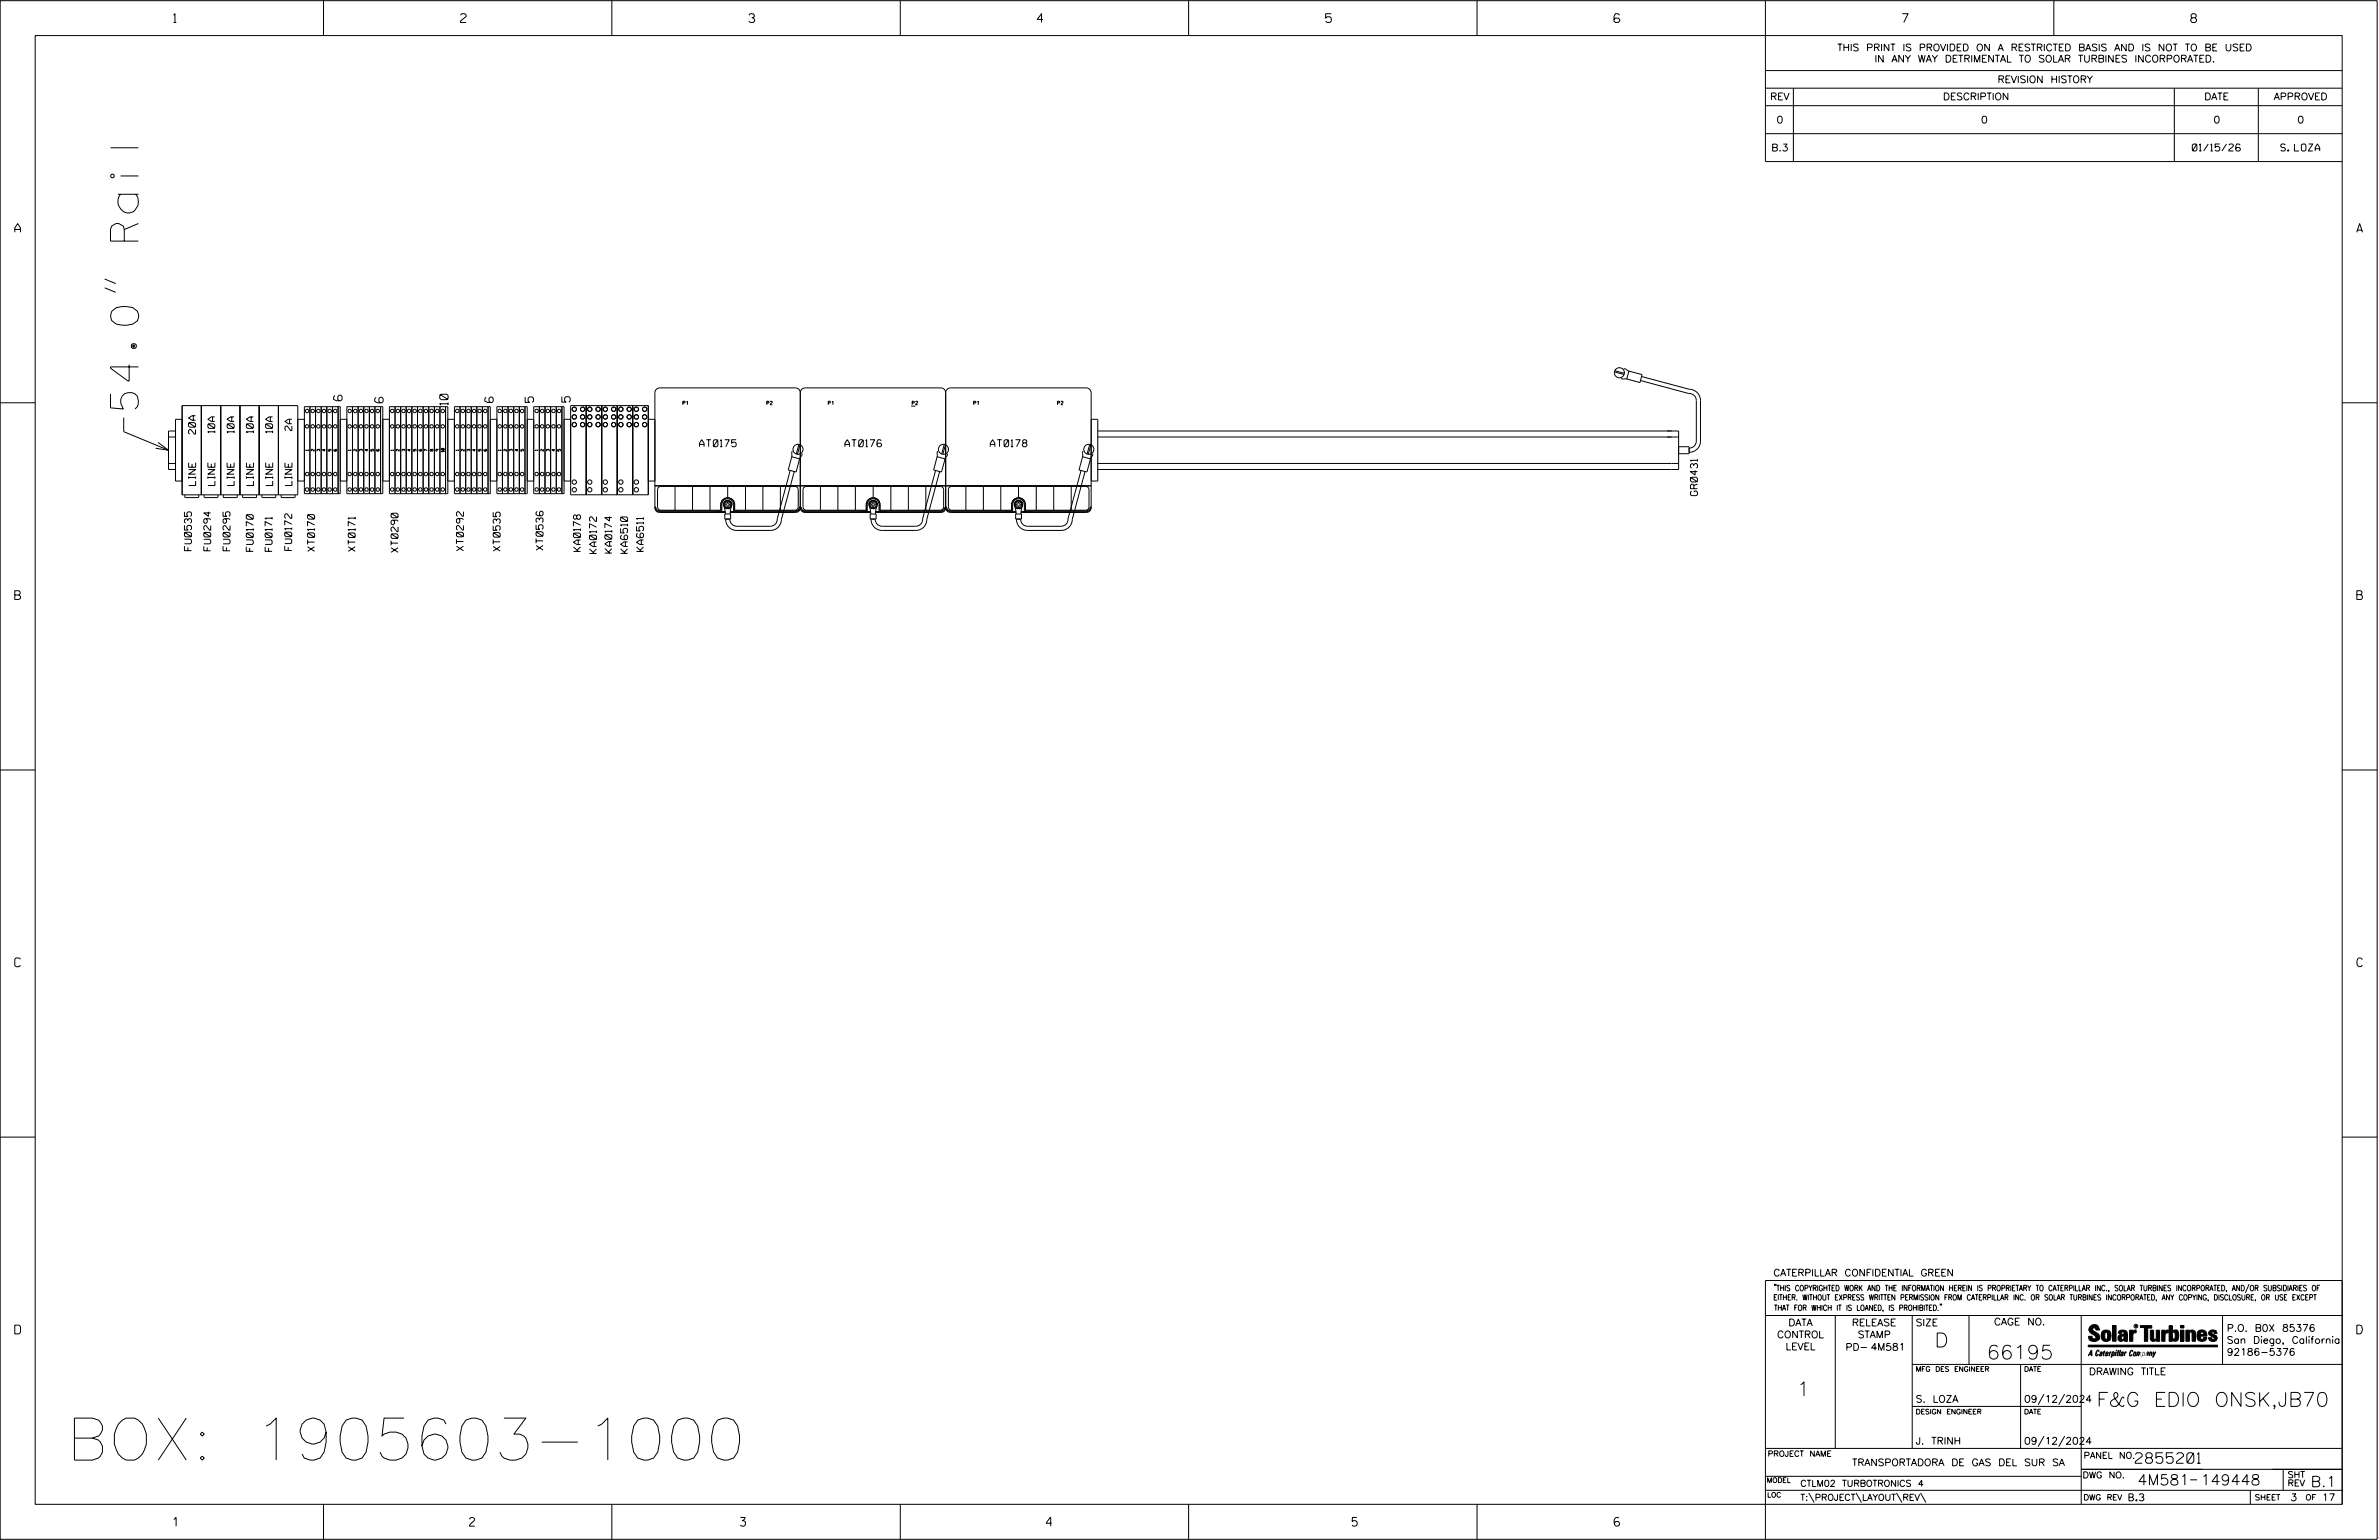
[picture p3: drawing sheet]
<svg xmlns="http://www.w3.org/2000/svg" width="864mm" height="559mm" viewBox="0 0 864 559" stroke-linecap="round" stroke-linejoin="round" font-family="sans-serif">
<defs><g id="words">
<text font-size="15.2" x="24.1" y="529.8">BOX: 1905603-1000</text>
<text font-size="10.2" x="50.3" y="148.4" transform="rotate(-90 50.3 148.4)">54.0&quot; Rail</text>
<g font-size="5.1">
<text x="702.3" y="488.8">D</text>
<text x="721.2" y="493.2">66195</text>
<text x="652.2" y="506.5">1</text>
<text x="761.1" y="510.3">F&amp;G EDIO ONSK,JB70</text>
</g>
<g font-size="3.8">
<text x="775.1" y="531">2855201</text>
<text x="775.9" y="538.9">4M581</text>
<text x="798.8" y="538.9">149448</text>
<text x="838.8" y="539.5">B.1</text>
</g>
<g font-size="3.2">
<text x="63" y="8.2">1</text>
<text x="167.2" y="8.2">2</text>
<text x="271.8" y="8.2">3</text>
<text x="376.5" y="8.2">4</text>
<text x="481.2" y="8.2">5</text>
<text x="690.6" y="8.2">7</text>
<text x="795.3" y="8.2">8</text>
<text x="5.4" y="84.3">A</text>
<text x="855.5" y="84.3">A</text>
<text x="5.4" y="217.5">B</text>
<text x="855.6" y="217.5">B</text>
<text x="5.4" y="350.8">C</text>
<text x="855.6" y="350.8">C</text>
<text x="5.4" y="484">D</text>
<text x="855.6" y="484">D</text>
<text x="62.8" y="553.8">1</text>
<text x="170.4" y="553.8">2</text>
<text x="268.8" y="553.8">3</text>
<text x="379.8" y="553.8">4</text>
<text x="490.8" y="553.8">5</text>
<text x="585.9" y="553.8">6</text>
</g>
<g font-size="3">
<text x="139.1" y="146.1" transform="rotate(-90 139.1 146.1)">6</text>
<text x="162.7" y="147" transform="rotate(-90 162.7 147)">10</text>
<text x="179" y="146.1" transform="rotate(-90 179 146.1)">6</text>
<text x="193.7" y="146" transform="rotate(-90 193.7 146)">5</text>
<text x="207" y="145.9" transform="rotate(-90 207 145.9)">5</text>
</g>
<g font-size="2.5">
<text x="666.9" y="18.5">THIS PRINT IS PROVIDED ON A RESTRICTED BASIS AND IS NOT TO BE USED</text>
<text x="680.5" y="22.6">IN ANY WAY DETRIMENTAL TO SOLAR TURBINES INCORPORATED.</text>
<text x="725.1" y="30">REVISION HISTORY</text>
<text x="642.6" y="36.3">REV</text>
<text x="705.3" y="36.3">DESCRIPTION</text>
<text x="800.2" y="36.3">DATE</text>
<text x="825.4" y="36.3">APPROVED</text>
<text x="644.9" y="44.7">0</text>
<text x="719.1" y="44.7">0</text>
<text x="803.5" y="44.7">0</text>
<text x="834" y="44.7">0</text>
<text x="643" y="54.8">B.3</text>
<text x="795.8" y="54.8">01/15/26</text>
<text x="827.9" y="54.8">S. LOZA</text>
<text x="71" y="157.5" transform="rotate(-90 71 157.5)">20A</text>
<text x="78" y="157.1" transform="rotate(-90 78 157.1)">10A</text>
<text x="85" y="157.1" transform="rotate(-90 85 157.1)">10A</text>
<text x="92" y="157.1" transform="rotate(-90 92 157.1)">10A</text>
<text x="99" y="157.1" transform="rotate(-90 99 157.1)">10A</text>
<text x="106" y="156.3" transform="rotate(-90 106 156.3)">2A</text>
<text x="253.9" y="162.1">AT0175</text>
<text x="306.7" y="162.1">AT0176</text>
<text x="359.5" y="162.1">AT0178</text>
<text x="71" y="176.2" transform="rotate(-90 71 176.2)">LINE</text>
<text x="78" y="176.2" transform="rotate(-90 78 176.2)">LINE</text>
<text x="85" y="176.2" transform="rotate(-90 85 176.2)">LINE</text>
<text x="92" y="176.2" transform="rotate(-90 92 176.2)">LINE</text>
<text x="99" y="176.2" transform="rotate(-90 99 176.2)">LINE</text>
<text x="106" y="176.2" transform="rotate(-90 106 176.2)">LINE</text>
<text x="616.2" y="179.8" transform="rotate(-90 616.2 179.8)">GR0431</text>
<text x="69.5" y="199.8" transform="rotate(-90 69.5 199.8)">FU0535</text>
<text x="76.5" y="199.8" transform="rotate(-90 76.5 199.8)">FU0294</text>
<text x="83.5" y="199.8" transform="rotate(-90 83.5 199.8)">FU0295</text>
<text x="91.9" y="200.1" transform="rotate(-90 91.9 200.1)">FU0170</text>
<text x="98.8" y="200.1" transform="rotate(-90 98.8 200.1)">FU0171</text>
<text x="105.9" y="199.7" transform="rotate(-90 105.9 199.7)">FU0172</text>
<text x="114.2" y="200" transform="rotate(-90 114.2 200)">XT0170</text>
<text x="128.9" y="200.1" transform="rotate(-90 128.9 200.1)">XT0171</text>
<text x="144.5" y="200.4" transform="rotate(-90 144.5 200.4)">XT0290</text>
<text x="168.2" y="199.8" transform="rotate(-90 168.2 199.8)">XT0292</text>
<text x="181.6" y="199.9" transform="rotate(-90 181.6 199.9)">XT0535</text>
<text x="197.1" y="199.6" transform="rotate(-90 197.1 199.6)">XT0536</text>
<text x="210.7" y="200.1" transform="rotate(-90 210.7 200.1)">KA0178</text>
<text x="216.5" y="200.8" transform="rotate(-90 216.5 200.8)">KA0172</text>
<text x="222.1" y="200.7" transform="rotate(-90 222.1 200.7)">KA0174</text>
<text x="227.8" y="200.8" transform="rotate(-90 227.8 200.8)">KA6510</text>
<text x="233.6" y="200.1" transform="rotate(-90 233.6 200.1)">KA6511</text>
<text x="643.8" y="463">CATERPILLAR CONFIDENTIAL GREEN</text>
<text x="645.1" y="485.5">CONTROL</text>
<text x="649.2" y="481.1">DATA</text>
<text x="672.3" y="481.1">RELEASE</text>
<text x="674.4" y="485.5">STAMP</text>
<text x="695.4" y="481.1">SIZE</text>
<text x="723.8" y="480.8">CAGE NO.</text>
<text x="808.4" y="483.1">P.O. B0X 85376</text>
<text x="648.2" y="489.8">LEVEL</text>
<text x="669.9" y="490">PD- 4M581</text>
<text x="808.4" y="487.5">San Diego, California</text>
<text x="808.4" y="491.8">92186-5376</text>
<text x="758.3" y="498.9">DRAWING TITLE</text>
<text x="695.4" y="508.9">S. LOZA</text>
<text x="734.8" y="508.9">09/12/2024</text>
<text x="695.4" y="524.1">J. TRINH</text>
<text x="734.8" y="524.1">09/12/2024</text>
<text x="672.3" y="531.9">TRANSPORTADORA DE GAS DEL SUR SA</text>
<text x="772.8" y="544.6">B.3</text>
<text x="831.4" y="544.6">3</text>
<text x="842.9" y="544.6">17</text>
</g>
<g font-size="2.3">
<text x="756.4" y="529.2">PANEL NO.</text>
<text x="653.5" y="539.4">CTLM02 TURBOTRONICS 4</text>
<text x="756" y="536.3">DWG NO.</text>
<text x="830.4" y="539.3">REV</text>
<text x="830.4" y="536.2">SHT</text>
<text x="653.5" y="544.5">T:\PROJECT\LAYOUT\REV\</text>
</g>
<g font-size="2">
<text x="643.8" y="468.4">&quot;THIS COPYRIGHTED WORK AND THE INFORMATION HEREIN IS PROPRIETARY TO CATERPILLAR INC., SOLAR TURBINES INCORPORATED, AND/OR SUBSIDIARIES OF</text>
<text x="643.8" y="471.8">EITHER. WITHOUT EXPRESS WRITTEN PERMISSION FROM CATERPILLAR INC. OR SOLAR TURBINES INCORPORATED, ANY COPYING, DISCLOSURE, OR USE EXCEPT</text>
<text x="644" y="475.6">THAT FOR WHICH IT IS LOANED, IS PROHIBITED.&quot;</text>
<text x="641.7" y="528.5">PROJECT NAME</text>
<text x="756.3" y="544.3">DWG REV</text>
<text x="818.5" y="544.3">SHEET</text>
<text x="836.9" y="544.3">OF</text>
</g>
<g font-size="1.8">
<text x="695.4" y="497.6">MFG DES ENGINEER</text>
<text x="734.8" y="497.6">DATE</text>
<text x="695.4" y="513.1">DESIGN ENGINEER</text>
<text x="734.8" y="513.1">DATE</text>
<text x="641.3" y="538">MODEL</text>
<text x="641.5" y="543.3">LOC</text>
</g>
<g font-size="1.3">
<text x="247.9" y="146.9">P1</text>
<text x="278.3" y="146.9">P2</text>
<text x="300.7" y="146.9">P1</text>
<text x="331.1" y="146.9">P2</text>
<text x="353.5" y="146.9">P1</text>
<text x="383.9" y="146.9">P2</text>
</g>
<g font-size="1">
<text x="112" y="163.5" transform="rotate(-90 112 163.5)">1</text>
<text x="114" y="163.7" transform="rotate(-90 114 163.7)">2</text>
<text x="116.1" y="163.7" transform="rotate(-90 116.1 163.7)">3</text>
<text x="118.1" y="163.7" transform="rotate(-90 118.1 163.7)">4</text>
<text x="120.2" y="163.7" transform="rotate(-90 120.2 163.7)">5</text>
<text x="122.2" y="163.7" transform="rotate(-90 122.2 163.7)">6</text>
<text x="127.4" y="163.5" transform="rotate(-90 127.4 163.5)">1</text>
<text x="129.5" y="163.7" transform="rotate(-90 129.5 163.7)">2</text>
<text x="131.5" y="163.7" transform="rotate(-90 131.5 163.7)">3</text>
<text x="133.6" y="163.7" transform="rotate(-90 133.6 163.7)">4</text>
<text x="135.6" y="163.7" transform="rotate(-90 135.6 163.7)">5</text>
<text x="137.6" y="163.7" transform="rotate(-90 137.6 163.7)">6</text>
<text x="142.9" y="163.5" transform="rotate(-90 142.9 163.5)">1</text>
<text x="144.9" y="163.7" transform="rotate(-90 144.9 163.7)">2</text>
<text x="147" y="163.7" transform="rotate(-90 147 163.7)">3</text>
<text x="149" y="163.7" transform="rotate(-90 149 163.7)">4</text>
<text x="151" y="163.7" transform="rotate(-90 151 163.7)">5</text>
<text x="153.1" y="163.7" transform="rotate(-90 153.1 163.7)">6</text>
<text x="155.1" y="163.7" transform="rotate(-90 155.1 163.7)">7</text>
<text x="157.2" y="163.7" transform="rotate(-90 157.2 163.7)">8</text>
<text x="159.2" y="163.7" transform="rotate(-90 159.2 163.7)">9</text>
<text x="161.2" y="164" transform="rotate(-90 161.2 164)">10</text>
<text x="166.5" y="163.5" transform="rotate(-90 166.5 163.5)">1</text>
<text x="168.5" y="163.7" transform="rotate(-90 168.5 163.7)">2</text>
<text x="170.6" y="163.7" transform="rotate(-90 170.6 163.7)">3</text>
<text x="172.6" y="163.7" transform="rotate(-90 172.6 163.7)">4</text>
<text x="174.6" y="163.7" transform="rotate(-90 174.6 163.7)">5</text>
<text x="176.7" y="163.7" transform="rotate(-90 176.7 163.7)">6</text>
<text x="181.9" y="163.5" transform="rotate(-90 181.9 163.5)">1</text>
<text x="183.9" y="163.7" transform="rotate(-90 183.9 163.7)">2</text>
<text x="186" y="163.7" transform="rotate(-90 186 163.7)">3</text>
<text x="188" y="163.7" transform="rotate(-90 188 163.7)">4</text>
<text x="190.1" y="163.7" transform="rotate(-90 190.1 163.7)">5</text>
<text x="195.3" y="163.5" transform="rotate(-90 195.3 163.5)">1</text>
<text x="197.3" y="163.7" transform="rotate(-90 197.3 163.7)">2</text>
<text x="199.4" y="163.7" transform="rotate(-90 199.4 163.7)">3</text>
<text x="201.4" y="163.7" transform="rotate(-90 201.4 163.7)">4</text>
<text x="203.5" y="163.7" transform="rotate(-90 203.5 163.7)">5</text>
</g>
<text font-size=".9" x="775.1" y="481.7">R</text>
</g></defs>
<g fill="none" stroke="#000" stroke-width=".36">
<path d="M.1 .2h862.8v558.4h-862.8zM12.8 12.9h837.4v533h-837.4zM117.4 .2v12.7M222.1 .2v12.7M326.8 .2v12.7M431.5 .2v12.7M536.2 .2v12.7M587.9 5.5l-.5-.5h-1l-.5 1v1.7l.5 .4h1l.6-.4v-.6l-.6-.5h-1l-.5 .5M640.9 .2v58.4h209.3M745.6 .2v12.7M640.9 25.6h209.3M640.9 32h209.3"/>
<path d="M640.9 38.3h209.3M651 32v26.6M789.3 32v26.6M819.8 32v26.6M640.9 48.5h209.3M38 104.4l4 1.7M38 101.2l4 1.7M586.1 134.9l3.5 1M586.2 134.5l3.5 1M588.5 137.4l2.2 .2M589.5 133.7l2 1M591.3 134.7l4.8 1.2-.8 2.9-4.8-1.3z"/>
<path d="M595.5 138.1l17.6 4.7a2.54 2.54 0 0 1 2.7 2.5v14.8a2.53 2.53 0 0 1-2.6 2.5M595.9 136.6l17.3 4.7a4.1 4.1 0 0 1 4.1 4v14.8a4 4 0 0 1-4.1 4M.1 146.2h12.7M44.9 151.6v5l16.3 6.8M61.2 158.6h2.5M63.7 156.4h-2.5v14h2.5M66.1 147.2h42v32.4h-42zM66.1 152.2h-2.4v22.4h2.4M73.1 147.2v32.4M80.1 147.2v32.4M87.1 147.2v32.4M94.1 147.2v32.4"/>
<path d="M101.1 147.2v32.4M108.1 152.2h2.4M110.5 147.6h13v31.5h-13zM112.5 147.6v31.5M114.5 147.6v31.5M116.6 147.6v31.5M118.6 147.6v31.5M120.7 147.6v31.5M121.6 143.5l-.5 .5v.9l1 .5h1.6l.5-.5v-1l-.5-.5h-.6l-.5 .5v1l.5 .5M122.7 147.6v31.5M123.5 152.2h2.4M125.9 147.6h13.1v31.5h-13.1z"/>
<path d="M128 147.6v31.5M130 147.6v31.5M132 147.6v31.5M134.1 147.6v31.5M136.1 147.6v31.5M138.1 147.6v31.5M139 152.2h2.4M141.4 147.6h21.2v31.5h-21.2zM143.4 147.6v31.5M145.5 147.6v31.5M147.5 147.6v31.5M149.5 147.6v31.5"/>
<path d="M151.6 147.6v31.5M153.6 147.6v31.5M155.6 147.6v31.5M157.7 147.6v31.5M159.7 147.6v31.5M161.7 147.6v31.5M162.6 152.2h2.4M165 147.6h13v31.5h-13zM167 147.6v31.5M169.1 147.6v31.5M171.1 147.6v31.5M173.1 147.6v31.5"/>
<path d="M175.1 147.6v31.5M177.2 147.6v31.5M178 152.2h2.4M180.4 147.6h11v31.5h-11zM182.4 147.6v31.5M184.4 147.6v31.5M186.5 147.6v31.5M188.5 147.6v31.5M190.6 147.6v31.5M191.4 152.2h2.3M193.7 147.6h11.1v31.5h-11.1zM195.8 147.6v31.5"/>
<path d="M197.8 147.6v31.5M199.9 147.6v31.5M201.9 147.6v31.5M204 147.6v31.5M204.8 152.2h2.4M207.2 147.2h28.1v32.3h-28.1zM212.8 147.2v32.3M218.4 147.2v32.3M224 147.2v32.3M229.7 147.2v32.3M235.3 152.2h2.4M290.5 142.5a1.75 1.75 0 0 0-1.7-1.7h-49.3a1.75 1.75 0 0 0-1.8 1.7v41.7a1.69 1.69 0 0 0 1.8 1.7h23.8"/>
<path d="M290.5 142.5v41.7M290.5 142.5a1.75 1.75 0 0 1 1.7-1.7h49.4a1.75 1.75 0 0 1 1.7 1.7M330.7 147.4h1.6M343.3 142.5v41.7M343.3 142.5a1.81 1.81 0 0 1 1.7-1.7h49.4a1.81 1.81 0 0 1 1.7 1.7v41.7a1.75 1.75 0 0 1-1.7 1.7h-23.8M396.1 152.2h2.4v22.4h-2.4M398.5 156.4h210.9v14h-210.9M398.5 158.6h210.9M850.2 146.2h12.7M57.4 160.5l3.8 2.9-4.7-.7M61.2 168.2h2.5M67.1 179.6l.2 1h4.6l.2-1"/>
<path d="M74.1 179.6l.2 1h4.6l.2-1M81.1 179.6l.2 1h4.6l.2-1M88.1 179.6l.2 1h4.6l.2-1M95.1 179.6l.1 1h4.7l.2-1M102.1 179.6l.2 1h4.6l.2-1M108.1 174.6h2.4M123.5 174.6h2.4M139 174.6h2.4M162.6 174.6h2.4M178 174.6h2.4M191.4 174.6h2.3M204.8 174.6h2.4"/>
<path d="M235.3 174.6h2.4M237.7 176.3l158.4 .1zM239.2 176.7l.7-.2h48.6l.8 .2 .4 .6 .1 6.6-.3 .7-.6 .5h-22.2v-2a2.54 2.54 0 0 0-2.5-2.5 2.54 2.54 0 0 0-2.6 2.5v2h-22.1l-.6-.5-.2-.7v-6.2zM245 176.5v8.6M251.4 176.5v8.6M257.7 176.5v8.6M264.2 176.5v4.1M270.6 176.5v8.6M276.9 176.5v8.6M283.3 176.5v8.6M286.8 170.7l-4.6 17.5a2.54 2.54 0 0 1-2.6 2.8h-12.1a2.53 2.53 0 0 1-2.6-2.7M287.4 165.7l2.9 .8-1.3 4.8-2.9-.8z"/>
<path d="M287.6 163.7l-.2 2.2M288.3 171.1l-4.6 17.3a4 4 0 0 1-4.1 4.1h-12.1a4 4 0 0 1-4.1-4.2M290 161.3l-.9 3.4M290.4 161.4l-.9 3.5M291.2 164.6l-1 2.1M297.8 176.5v8.6M304.2 176.5v8.6M310.5 176.5v8.6M317 176.5v4.1M323.4 176.5v8.6M329.7 176.5v8.6M336.1 176.5v8.6"/>
<path d="M339.6 170.7l-4.7 17.5a2.54 2.54 0 0 1-2.5 2.8h-12.1a2.53 2.53 0 0 1-2.6-2.7M340.2 165.7l2.9 .8-1.3 4.8-2.9-.8zM340.4 163.7l-.3 2.2M341.1 171.1l-4.7 17.3a4 4 0 0 1-4 4.1h-12.1a4 4 0 0 1-4.1-4.2M342.8 161.3l-1 3.4M343.2 161.4l-.9 3.5M344 164.6l-1 2.1M344.8 176.7l.7-.2h48.6l.7 .2 .5 .6v6.6l-.2 .7-.6 .5h-22.2v-2a2.54 2.54 0 0 0-2.6-2.5 2.54 2.54 0 0 0-2.5 2.5v2h-22.1l-.6-.5-.2-.7v-6.2zM350.6 176.5v8.6M357 176.5v8.6M363.3 176.5v8.6M369.7 176.5v4.1"/>
<path d="M376.2 176.5v8.6M382.5 176.5v8.6M388.9 176.5v8.6M392.4 170.7l-4.7 17.5a2.54 2.54 0 0 1-2.5 2.8h-12.2a2.59 2.59 0 0 1-2.5-2.7M393 165.7l2.9 .8-1.3 4.8-2.9-.8zM393.1 163.7l-.2 2.2M393.9 171.1l-4.6 17.3a4 4 0 0 1-4.1 4.1h-12.2a4 4 0 0 1-4-4.2M395.6 161.3l-1 3.4M396 161.4l-1 3.5M396.8 164.6l-1 2.1M398.5 168.2h210.9M609.4 162.1h3.8v2.5h-3.8"/>
<path d="M239.5 185.3v.4M239.5 185.7h23.7M239.5 185.3h22.2M239.5 185.3a1.45 1.45 0 0 1-1.5-1.4h-.3a1.75 1.75 0 0 0 1.8 1.8M259.4 185.7h3.9M261.7 183.1a2.43 2.43 0 0 1 2.5-2.4 2.43 2.43 0 0 1 2.4 2.4M261.7 183.1h.3M261.7 183.1v2.2M262 183.1v2.6l-.3-.4M262 183.1a2.13 2.13 0 0 1 2.2-2.1 2.13 2.13 0 0 1 2.1 2.1M262.6 183.2a1.52 1.52 0 0 1 1.6-1.7 1.52 1.52 0 0 1 1.5 1.7M262.9 184l.4 2.5"/>
<path d="M263.1 186.5h2.1v1.8h-2.1zM263.9 184.5v.1a1.52 1.52 0 0 1-.8-2.4 1.52 1.52 0 0 1 2.5 .3 1.52 1.52 0 0 1-1.4 2.1v-.1M263.9 182.4h.5v.4l.5 .1v.4l-.5 .1v.5h-.5v-.5l-.5-.1v-.4l.5-.1zM265.1 185.7h23.7M265.4 184l-.4 2.5M266.3 183.1h.3M266.3 183.1v2.6l.3-.4M266.6 183.1v2.2M266.6 185.3h22.2M268.9 185.7h-3.8M288.8 185.3a1.39 1.39 0 0 0 1.4-1.4h.6a1.39 1.39 0 0 0 1.4 1.4M288.8 185.3v.4"/>
<path d="M290.5 184.2a1.69 1.69 0 0 1-1.7 1.7h-23.8M290.5 184.2a1.69 1.69 0 0 0 1.7 1.7h23.9M292.2 185.7a1.75 1.75 0 0 1-1.7-1.8 1.75 1.75 0 0 1-1.7 1.8M292.2 185.7h23.9M292.2 185.3h22.3M292.2 185.3v.4M312.2 185.7h3.9M314.4 183.1a2.52 2.52 0 0 1 2.6-2.5 2.52 2.52 0 0 1 2.5 2.5M314.4 185.1h-22.1l-.6-.5-.2-.7 .1-6.6 .4-.6 .7-.2h48.6l.8 .2 .4 .6v6.6l-.2 .7-.6 .5h-22.2M314.5 183.1h.3M314.5 183.1v2.2M314.5 183.1a2.45 2.45 0 0 1 2.5-2.4 2.45 2.45 0 0 1 2.4 2.4"/>
<path d="M314.8 183.1a2.13 2.13 0 0 1 2.2-2.1 2.13 2.13 0 0 1 2.1 2.1M314.8 183.1v2.6l-.3-.4M315.4 183.2a1.54 1.54 0 0 1 1.6-1.7 1.54 1.54 0 0 1 1.5 1.7M315.7 184l.4 2.5M315.9 186.5h2.1v1.8h-2.1zM316.2 182.9l.5-.1 .1-.4h.3l.1 .4 .5 .1v.4l-.5 .1-.1 .5h-.3l-.1-.5-.5-.1zM316.7 184.5a1.52 1.52 0 0 1-.9-2.3 1.52 1.52 0 0 1 2.5-.1 1.52 1.52 0 0 1-.6 2.3l-.7 .1M317.9 185.7h23.7M318.2 184l-.4 2.5M319.1 183.1v2.6l.3-.4M319.1 183.1h.3M319.4 185.3h22.2"/>
<path d="M319.5 183.1l-.1 2.2M321.7 185.7h-3.8M341.6 185.3a1.45 1.45 0 0 0 1.4-1.4h.6a1.45 1.45 0 0 0 1.4 1.4M341.6 185.3v.4M343.3 184.2a1.75 1.75 0 0 0 1.7 1.7h23.9M343.3 184.2a1.69 1.69 0 0 1-1.7 1.7h-23.7M345 185.7a1.81 1.81 0 0 1-1.7-1.8 1.75 1.75 0 0 1-1.7 1.8M345 185.7h23.8M345 185.3h22.3M345 185.3v.4M364.9 185.7h3.9M367.3 183.1h.3"/>
<path d="M367.3 183.1v2.2M367.3 183.1a2.43 2.43 0 0 1 2.4-2.4 2.43 2.43 0 0 1 2.5 2.4M367.6 183.1a2.13 2.13 0 0 1 2.1-2.1 2.13 2.13 0 0 1 2.2 2.1M367.6 183.1v2.6l-.3-.4M368.2 183.2a1.52 1.52 0 0 1 1.5-1.7 1.52 1.52 0 0 1 1.6 1.7M368.5 184l.4 2.5M368.7 186.5h2.1v1.8h-2.1zM369 182.9l.5-.1v-.4h.5v.4l.5 .1v.4l-.5 .1v.5h-.5v-.5l-.5-.1zM369.5 184.5a1.5 1.5 0 0 1-1-2.1 1.5 1.5 0 0 1 2.3-.5 1.5 1.5 0 0 1 0 2.3l-.7 .4-.4-.1M370.7 185.7h23.7M371 184l-.4 2.5M371.9 183.1v2.6l.3-.4"/>
<path d="M371.9 183.1h.3M372.2 185.3h22.2M372.2 183.1v2.2M374.5 185.7h-3.9M394.4 185.3a1.45 1.45 0 0 0 1.4-1.4h.3a1.81 1.81 0 0 1-1.7 1.8M394.4 185.3v.4M.1 279.4h12.7M850.2 279.4h12.7M.1 412.6h12.7M850.2 412.6h12.7M640.9 477.3h209.3M644.2 466.1l-.1 .4"/>
<path d="M644.7 466.1l-.2 .4M666.2 477.3v48.3M694.2 477.3v48.3M704.4 473.3l-.1 .4M704.8 473.3l-.1 .4M714.8 477.3v17.8M755.5 477.3v68.6M806.8 477.3v17.8M816.5 466l-1.4 3.1M850.2 464.6h-209.3v94M850.2 464.8v81.1M694.2 495.1h156"/>
<path d="M733.5 495.1v30.5M758.6 481.4a2.02 2.02 0 0 1 3.1-.1l.5 1.3h-1.3l-.2-.6-.4-.2-.6 .1-.1 .4 .4 .7a2.46 2.46 0 0 1 2.2 2.9 2.83 2.83 0 0 1-3.8 .3l-.3-1.3h1.3l.2 .7 .6 .3 .5-.2 .2-.5-.4-.6-1.9-1.2-.4-.9zM759.2 491.3h-.7l.7-1.2v1.9h.2l-.1-2.1-1.3 2.1 .5-.5h.7M761.3 490l.3-.2 .4 .3-.1 .3-.3-.4-.4 .3-.3 1.6h.4l.4-.5-.3 .6-.4 .1-.3-.4zM762.6 490.6l.5-.1-.1 1.4h-.9a.74 .74 0 0 1 .9-.8l-.3 .7-.5 .1 .2-.5 .6-.2v-.5l-.7 .2zM763 483.2a2.17 2.17 0 0 1 3.1 0l.3 1.4-.3 1.5a2.17 2.17 0 0 1-3.1 0l-.3-1.5zM763.6 490.5l.4-.4 .2 .6h-.3l-.3 .9 .2 .4-.3-.1zM764.1 483.7l.5-.4 .4 .3v2.2l-.4 .2-.5-.2zM764.6 491.1l.6 .2v-.7l-.4-.1-.4 .6-.1 .8h.6M764.6 491.1l-.1 .8h.4M764.6 482.6v.8M764.8 490.7l.4 .1v.3h-.6z"/>
<path d="M765 491.5l-.1 .4zM766 490.5l-.5 1.5zM766 490.8l.4-.3-.4 .4M766.9 481h1.3v5.7h-1.3zM767 490.8l.5 .1-.3 .8-.4 .2zM767.3 490.5h-.5l-.5 2M767.3 490.5a.8 .8 0 0 1 .2 1 .8 .8 0 0 1-.9 .4l-.1 .6M767.3 490.5l-.1 .2M768.1 490.5l-.4 1.5zM768.2 489.9h.3l-.1 .2h-.2zM769 489.9l-.5 2.1zM769.7 489.9l-.6 2.1z"/>
<path d="M770.1 491.4l.5-.3-.5 .8zM770.4 491.9h.1M770.6 491.1l.1-.4-.7 .2 .1-.3 .6-.1 .2 .3-.5 1.1M770.6 491.1a.74 .74 0 0 0-.8 .8h.6M771 484.8h-.7l-.3 .6 .4 .7 .5-.3 .1-2.4h-.8l-.1 .4h-1.2a1.71 1.71 0 0 1 1.8-1.3 1.71 1.71 0 0 1 1.6 1.4v2.8h-1.1l-.1-.6M771 484.2l-1.5 .1a1.41 1.41 0 0 0 0 2.4l.5 .1 1.1-.7M771.2 486.1h-.1M771.4 490.5l.1 .3 .4-.3-.9 1.5zM771.5 490.8h.1M773 482.7h1.2v.5l.5-.5 .7-.1v1h-.6l-.5 .4-.1 2.7h-1.2zM773.3 490.3l.6-.4 .4 .2-.1 .4-.3-.4a1.28 1.28 0 0 0-.5 1.8l.6-.4-.1 .4-.8 .1zM774.7 490.8l.5-.3a.88 .88 0 0 1 .2 .9 .88 .88 0 0 1-.7 .7l-.2-.2z"/>
<path d="M774.8 490.9h.5l-.3 1h-.3l-.2-.2zM775.2 490.5l-.1 .2M776.8 481h4.3v.9h-1.5v4.8h-1.3M776.8 490.6l-.8 .2v-.3l-.4 1.5 .8-1.3v1.3l.3-1.2M779.3 491.1h.4M779.6 490.5h.3l-.3 1.4M779.6 490.7h.2l-.1 .4M779.7 491.1l-.1 .4M779.7 491.1l-.4 .2M780.1 492l.4-1.5 .1 .3 .3-.3 .3 .2-.3 1.3v-1.3l-.7 1.3M780.6 482.7h1.2v2.7l.1 .4 .4 .3 .4-.7v-2.7h1.2l.1 4h-1.3v-.5l-1.1 .6-.7-.3-.3-.7zM781.6 492.5l1-2-.8 1.3-.2-1.3-.2 2"/>
<path d="M784.7 482.7h1.2v.5l.5-.5 .7-.1v1h-.5l-.6 .4-.1 2.7h-1.2zM787.4 481h1.2v2a1.4 1.4 0 0 1 2.2 .2l.1 1.4-.4 1.9-1.5 .1-.4-.5v-1l.5 .9 .5-.3v-2.1l-.5-.4-.5 .7v2.8h-1.2zM791.5 482.7h1.3v4h-1.3zM791.5 481h1.3v.9h-1.3zM793.5 482.7h1.3v.4l.7-.5 1.1 .2 .4 .6v3.3h-1.2l-.3-3.4-.7 .2v3.2h-1.3zM794.8 483.1h.1M797.7 483.2a1.92 1.92 0 0 1 2.4-.5 1.92 1.92 0 0 1 1 2.1h-2.3v.8l.6 .5 .5-.3v-.5h1.2a1.83 1.83 0 0 1-2.1 1.4 1.83 1.83 0 0 1-1.5-2.1zM798.8 484.2v.6M799.1 483.4h.6l.2 .8h-1.1zM804.6 482.9a1.84 1.84 0 0 0-2.9 .8 3.3 3.3 0 0 0 2.2 1.9l-.5 .5-.4-.3-.1-.4h-1.2l.1 .6a1.92 1.92 0 0 0 2.9 .4M804.9 483.8h-1.2l-.2-.6-.5 .1-.1 .3 .1 .3 1.8 .9M805.1 488.1h-47.1v.6h47.1"/>
<path d="M694.2 510.3h61.3M742 505.8l-2.2 3.9M749.5 505.8l-2.2 3.9M640.9 525.6h209.2M640.9 535.7h114.6M742 521.1l-2.2 3.8M749.5 521.1l-2.2 3.8M755.5 533.2h94.7M795 537h2.6M828.8 533.2v7.6M117.4 545.9v12.7M222.1 545.9v12.7"/>
<path d="M326.8 545.9v12.7M431.5 545.9v12.7M536.2 545.9v12.7M640.9 540.8h209.3M656.6 541.7l2 3.5M673.8 541.7l1.9 3.5M688.4 541.7l2 3.5M697.2 541.7l1.9 3.5M816.9 541v4.9M863.5 558h.1"/>
<circle cx="587.9" cy="135.2" r="1.82"/>
<circle cx="111.5" cy="154.7" r=".62"/>
<circle cx="111.5" cy="149.1" r=".64"/>
<circle cx="113.5" cy="154.7" r=".62"/>
<circle cx="113.5" cy="149.1" r=".64"/>
<circle cx="115.6" cy="154.7" r=".62"/>
<circle cx="115.6" cy="149.1" r=".64"/>
<circle cx="117.6" cy="154.7" r=".62"/>
<circle cx="117.6" cy="149.1" r=".64"/>
<circle cx="119.7" cy="154.7" r=".62"/>
<circle cx="119.7" cy="149.1" r=".64"/>
<circle cx="121.7" cy="154.7" r=".62"/>
<circle cx="121.7" cy="149.1" r=".63"/>
<circle cx="126.9" cy="154.7" r=".62"/>
<circle cx="126.9" cy="149.1" r=".64"/>
<circle cx="129" cy="154.7" r=".62"/>
<circle cx="129" cy="149.1" r=".64"/>
<circle cx="131" cy="154.7" r=".62"/>
<circle cx="131" cy="149.1" r=".64"/>
<circle cx="133" cy="154.7" r=".61"/>
<circle cx="133.1" cy="149.1" r=".63"/>
<circle cx="135.1" cy="154.7" r=".62"/>
<circle cx="135.1" cy="149.1" r=".64"/>
<circle cx="137.1" cy="154.7" r=".62"/>
<circle cx="137.1" cy="149.1" r=".64"/>
<circle cx="142.4" cy="149.1" r=".64"/>
<circle cx="142.4" cy="154.7" r=".63"/>
<circle cx="144.4" cy="149.1" r=".64"/>
<circle cx="144.4" cy="154.7" r=".63"/>
<circle cx="146.5" cy="149.1" r=".64"/>
<circle cx="146.5" cy="154.7" r=".63"/>
<circle cx="148.5" cy="149.1" r=".63"/>
<circle cx="148.5" cy="154.7" r=".62"/>
<circle cx="150.5" cy="149.1" r=".64"/>
<circle cx="150.5" cy="154.7" r=".63"/>
<circle cx="152.6" cy="149.1" r=".64"/>
<circle cx="152.6" cy="154.7" r=".63"/>
<circle cx="154.6" cy="149.1" r=".64"/>
<circle cx="154.6" cy="154.7" r=".63"/>
<circle cx="156.7" cy="149.1" r=".64"/>
<circle cx="156.7" cy="154.7" r=".63"/>
<circle cx="158.7" cy="149.1" r=".64"/>
<circle cx="158.7" cy="154.7" r=".63"/>
<circle cx="160.7" cy="149.1" r=".64"/>
<circle cx="160.7" cy="154.7" r=".63"/>
<circle cx="166" cy="149.1" r=".64"/>
<circle cx="166" cy="154.7" r=".63"/>
<circle cx="168" cy="149.1" r=".64"/>
<circle cx="168" cy="154.7" r=".63"/>
<circle cx="170.1" cy="149.1" r=".63"/>
<circle cx="170.1" cy="154.7" r=".62"/>
<circle cx="172.1" cy="149.1" r=".64"/>
<circle cx="172.1" cy="154.7" r=".63"/>
<circle cx="174.1" cy="149.1" r=".64"/>
<circle cx="174.1" cy="154.7" r=".63"/>
<circle cx="176.1" cy="149.1" r=".64"/>
<circle cx="176.1" cy="154.7" r=".63"/>
<circle cx="181.4" cy="149.1" r=".64"/>
<circle cx="181.4" cy="154.7" r=".63"/>
<circle cx="183.4" cy="149.1" r=".63"/>
<circle cx="183.4" cy="154.7" r=".62"/>
<circle cx="185.5" cy="149.1" r=".64"/>
<circle cx="185.5" cy="154.7" r=".63"/>
<circle cx="187.5" cy="149.1" r=".64"/>
<circle cx="187.5" cy="154.7" r=".63"/>
<circle cx="189.5" cy="149.1" r=".64"/>
<circle cx="189.6" cy="154.7" r=".63"/>
<circle cx="194.8" cy="149.1" r=".63"/>
<circle cx="194.8" cy="154.7" r=".62"/>
<circle cx="196.8" cy="149.1" r=".64"/>
<circle cx="196.8" cy="154.7" r=".63"/>
<circle cx="198.9" cy="149.1" r=".64"/>
<circle cx="198.9" cy="154.7" r=".63"/>
<circle cx="200.9" cy="149.1" r=".64"/>
<circle cx="200.9" cy="154.7" r=".63"/>
<circle cx="203" cy="149.1" r=".64"/>
<circle cx="203" cy="154.7" r=".63"/>
<circle cx="208.5" cy="151.3" r=".8"/>
<circle cx="208.5" cy="148.5" r=".8"/>
<circle cx="208.5" cy="154.1" r=".8"/>
<circle cx="211.5" cy="154.1" r=".8"/>
<circle cx="211.5" cy="148.5" r=".8"/>
<circle cx="211.5" cy="151.3" r=".8"/>
<circle cx="214.1" cy="151.3" r=".79"/>
<circle cx="214.1" cy="154.1" r=".79"/>
<circle cx="214.1" cy="148.5" r=".79"/>
<circle cx="217.1" cy="154.1" r=".79"/>
<circle cx="217.1" cy="148.5" r=".79"/>
<circle cx="217.1" cy="151.3" r=".79"/>
<circle cx="219.7" cy="148.5" r=".79"/>
<circle cx="219.7" cy="154.1" r=".79"/>
<circle cx="219.7" cy="151.3" r=".79"/>
<circle cx="222.8" cy="148.5" r=".79"/>
<circle cx="222.8" cy="151.3" r=".79"/>
<circle cx="222.8" cy="154.1" r=".79"/>
<circle cx="225.4" cy="151.3" r=".8"/>
<circle cx="225.4" cy="154.1" r=".8"/>
<circle cx="225.4" cy="148.5" r=".8"/>
<circle cx="228.4" cy="154.1" r=".8"/>
<circle cx="228.4" cy="148.5" r=".8"/>
<circle cx="228.4" cy="151.3" r=".8"/>
<circle cx="231" cy="154.1" r=".81"/>
<circle cx="231" cy="151.3" r=".81"/>
<circle cx="231" cy="148.5" r=".81"/>
<circle cx="234" cy="151.3" r=".81"/>
<circle cx="234" cy="148.5" r=".81"/>
<circle cx="234" cy="154.1" r=".81"/>
<circle cx="111.5" cy="177.6" r=".63"/>
<circle cx="111.5" cy="172" r=".64"/>
<circle cx="113.5" cy="177.6" r=".63"/>
<circle cx="113.5" cy="172" r=".64"/>
<circle cx="115.6" cy="177.6" r=".63"/>
<circle cx="115.6" cy="172" r=".64"/>
<circle cx="117.6" cy="177.6" r=".63"/>
<circle cx="117.6" cy="172" r=".64"/>
<circle cx="119.7" cy="177.6" r=".63"/>
<circle cx="119.7" cy="172" r=".64"/>
<circle cx="121.7" cy="177.6" r=".62"/>
<circle cx="121.7" cy="172" r=".63"/>
<circle cx="126.9" cy="177.6" r=".63"/>
<circle cx="126.9" cy="172" r=".64"/>
<circle cx="129" cy="177.6" r=".63"/>
<circle cx="129" cy="172" r=".64"/>
<circle cx="131" cy="177.6" r=".63"/>
<circle cx="131" cy="172" r=".64"/>
<circle cx="133.1" cy="177.6" r=".62"/>
<circle cx="133.1" cy="172" r=".63"/>
<circle cx="135.1" cy="177.6" r=".63"/>
<circle cx="135.1" cy="172" r=".64"/>
<circle cx="137.1" cy="177.6" r=".63"/>
<circle cx="137.1" cy="172" r=".64"/>
<circle cx="142.4" cy="172" r=".64"/>
<circle cx="142.4" cy="177.6" r=".64"/>
<circle cx="144.4" cy="177.6" r=".64"/>
<circle cx="144.4" cy="172" r=".64"/>
<circle cx="146.5" cy="177.6" r=".64"/>
<circle cx="146.5" cy="172" r=".64"/>
<circle cx="148.5" cy="172" r=".63"/>
<circle cx="148.5" cy="177.6" r=".63"/>
<circle cx="150.5" cy="177.6" r=".64"/>
<circle cx="150.5" cy="172" r=".64"/>
<circle cx="152.6" cy="177.6" r=".64"/>
<circle cx="152.6" cy="172" r=".64"/>
<circle cx="154.6" cy="172" r=".64"/>
<circle cx="154.6" cy="177.6" r=".64"/>
<circle cx="156.7" cy="177.6" r=".64"/>
<circle cx="156.7" cy="172" r=".64"/>
<circle cx="158.7" cy="172" r=".64"/>
<circle cx="158.7" cy="177.6" r=".64"/>
<circle cx="160.7" cy="172" r=".64"/>
<circle cx="160.7" cy="177.6" r=".64"/>
<circle cx="166" cy="172" r=".64"/>
<circle cx="166" cy="177.6" r=".64"/>
<circle cx="168" cy="177.6" r=".64"/>
<circle cx="168" cy="172" r=".64"/>
<circle cx="170.1" cy="177.6" r=".63"/>
<circle cx="170.1" cy="172" r=".63"/>
<circle cx="172.1" cy="177.6" r=".64"/>
<circle cx="172.1" cy="172" r=".64"/>
<circle cx="174.1" cy="172" r=".64"/>
<circle cx="174.1" cy="177.6" r=".64"/>
<circle cx="176.1" cy="172" r=".64"/>
<circle cx="176.1" cy="177.6" r=".64"/>
<circle cx="181.4" cy="172" r=".64"/>
<circle cx="181.4" cy="177.6" r=".64"/>
<circle cx="183.4" cy="172" r=".63"/>
<circle cx="183.4" cy="177.6" r=".63"/>
<circle cx="185.5" cy="172" r=".64"/>
<circle cx="185.5" cy="177.6" r=".64"/>
<circle cx="187.5" cy="172" r=".64"/>
<circle cx="187.5" cy="177.6" r=".64"/>
<circle cx="189.5" cy="172" r=".64"/>
<circle cx="189.5" cy="177.6" r=".64"/>
<circle cx="194.8" cy="177.6" r=".63"/>
<circle cx="194.8" cy="172" r=".63"/>
<circle cx="196.8" cy="177.6" r=".64"/>
<circle cx="196.8" cy="172" r=".64"/>
<circle cx="198.9" cy="172" r=".64"/>
<circle cx="198.9" cy="177.6" r=".64"/>
<circle cx="200.9" cy="172" r=".64"/>
<circle cx="200.9" cy="177.6" r=".64"/>
<circle cx="203" cy="177.6" r=".64"/>
<circle cx="203" cy="172" r=".64"/>
<circle cx="208.5" cy="177.7" r=".8"/>
<circle cx="208.5" cy="174.9" r=".8"/>
<circle cx="214.1" cy="174.9" r=".79"/>
<circle cx="214.1" cy="177.7" r=".79"/>
<circle cx="219.7" cy="177.7" r=".79"/>
<circle cx="219.7" cy="174.9" r=".79"/>
<circle cx="225.4" cy="174.9" r=".8"/>
<circle cx="225.4" cy="177.7" r=".8"/>
<circle cx="231" cy="174.9" r=".81"/>
<circle cx="231" cy="177.7" r=".81"/>
<circle cx="289.7" cy="163" r="1.82"/>
<circle cx="342.5" cy="163" r="1.82"/>
<circle cx="395.3" cy="163" r="1.82"/>
<circle cx="264.2" cy="183.1" r="1.09"/>
<circle cx="264.2" cy="183.1" r="1.4"/>
<circle cx="316.9" cy="183.1" r="1.4"/>
<circle cx="317" cy="183.1" r="1.1"/>
<circle cx="369.7" cy="183.1" r="1.39"/>
<circle cx="369.7" cy="183.1" r="1.09"/>
<circle cx="775.4" cy="481.2" r=".69"/>
</g>
<g fill="#000">
<path d="M768.1 490.5l-.4 1.5zM768.2 489.9h.3l-.1 .2h-.2zM769 489.9l-.5 2.1zM769.7 489.9l-.6 2.1zM791.5 481h1.3v.9h-1.3zM791.5 482.7h1.3v4h-1.3zM758 488.1h47.1v.6h-47.1z"/>
<path d="M759.2 489.9l-1.2 2.1 .5-.5h.7v.5h.2zM759.2 490.1v1.2h-.7z" fill-rule="evenodd"/>
<path d="M758.6 481.4a2.02 2.02 0 0 1 3.1-.1l.5 1.3h-1.3l-.2-.6-.4-.2-.6 .1-.1 .4 .4 .7a2.46 2.46 0 0 1 2.2 2.9 2.83 2.83 0 0 1-3.8 .3l-.3-1.3h1.3l.2 .7 .6 .3 .5-.2 .2-.5-.4-.6-1.9-1.2-.4-.9z" fill-rule="evenodd"/>
<path d="M761.3 490l.3-.2 .4 .3-.1 .3-.3-.4-.4 .3-.3 1.6h.4l.4-.5-.3 .6-.4 .1-.3-.4z" fill-rule="evenodd"/>
<path d="M762.6 490.6l.5-.1-.1 1.4h-.9a.74 .74 0 0 1 .9-.8l-.6 .3-.2 .5 .5-.1 .3-.6v-.5l-.7 .2z" fill-rule="evenodd"/>
<path d="M763.6 490.5l.4-.4 .2 .6h-.3l-.3 .9 .2 .4-.3-.1z" fill-rule="evenodd"/>
<path d="M764.8 490.5l.5 .3-.1 .5h-.6l.6-.2v-.3l-.4-.1-.3 1.2h.4l.3-.4-.6 .6-.3-.2v-.4z" fill-rule="evenodd"/>
<path d="M763 483.2a2.17 2.17 0 0 1 3.1 0l.3 1.4-.3 1.5a2.17 2.17 0 0 1-3.1 0l-.3-1.5zM764.1 483.7v2.1l.5 .2 .4-.2v-2.2l-.4-.3z" fill-rule="evenodd"/>
<path d="M766 490.5v.3l.4-.1-.4 .2-.5 1.1z" fill-rule="evenodd"/>
<path d="M766.8 490.5l-.5 2 .3-.6a.71 .71 0 0 0 .9-.5 .71 .71 0 0 0-.4-.9zM767 490.8l.5 .1-.3 .8-.4 .2z" fill-rule="evenodd"/>
<path d="M766.9 481h1.3v5.7h-1.3z" fill-rule="evenodd"/>
<path d="M770.1 490.6l.6-.1 .2 .3-.4 1.2-.5 .1-.2-.5 .3-.5h.5l-.7 .5v.3l.4-.1 .4-.9-.5-.2-.2 .2z" fill-rule="evenodd"/>
<path d="M769.4 482.8l-.5 1h1.2l.1-.4h.8v.8l-1.5 .1a1.41 1.41 0 0 0 0 2.4l.5 .1 1.1-.7 .1 .6h1.1v-2.8a1.79 1.79 0 0 0-2.4-1.2zM770.3 484.8h.7l-.1 1-.5 .3-.4-.7z" fill-rule="evenodd"/>
<path d="M771.4 490.5l.1 .3 .4-.3-.9 1.5z" fill-rule="evenodd"/>
<path d="M773 482.7h1.2v.5l.5-.5 .7-.1v1h-.6l-.5 .4-.1 2.7h-1.2z" fill-rule="evenodd"/>
<path d="M773.3 490.3l.6-.4 .4 .2-.1 .4-.3-.4a1.28 1.28 0 0 0-.5 1.8l.6-.4-.3 .5h-.6z" fill-rule="evenodd"/>
<path d="M774.7 490.8l-.2 1.1h.7a.96 .96 0 0 0 0-1.4zM774.8 490.9h.5l-.1 .6-.5 .4-.2-.2z" fill-rule="evenodd"/>
<path d="M776 490.5v.3l.4-.3 .2 .3 .7-.2-.3 1.4v-1.3l-.6 1.3v-1.3l-.8 1.3z" fill-rule="evenodd"/>
<path d="M776.8 481h4.3v.9h-1.5v4.8h-1.3v-4.8h-1.5z" fill-rule="evenodd"/>
<path d="M777.9 490.5l-.5 2 .3-.6a.71 .71 0 0 0 .9-.5 .71 .71 0 0 0-.4-.9zM778.1 490.8l.3-.1 .1 .4-.5 .8-.2-.5z" fill-rule="evenodd"/>
<path d="M779.3 490.6l.6-.1-.3 1.5-.7-.1a.67 .67 0 0 1 .8-.8l-.6 .3-.1 .5 .4-.1 .4-.9-.4-.2-.3 .2z" fill-rule="evenodd"/>
<path d="M780.5 490.5l.1 .3 .3-.3 .3 .2-.3 1.3v-1.3l-.8 1.3z" fill-rule="evenodd"/>
<path d="M780.6 482.7h1.2v2.7l.1 .4 .4 .3 .4-.7v-2.7h1.2l.1 4h-1.3v-.5l-1.1 .6-.7-.3-.3-.7z" fill-rule="evenodd"/>
<path d="M781.6 490.5l.2 1.3 .8-1.3-1.2 2z" fill-rule="evenodd"/>
<path d="M784.7 482.7h1.2v.5l.5-.5 .7-.1v1h-.5l-.6 .4-.1 2.7h-1.2z" fill-rule="evenodd"/>
<path d="M787.4 481h1.2v2a1.4 1.4 0 0 1 2.2 .2l.1 1.4-.4 1.9-1.5 .1-.4-.5v-1l.5 .9 .5-.3v-2.1l-.5-.4-.5 .7v2.8h-1.2z" fill-rule="evenodd"/>
<path d="M793.5 482.7h1.3v.4a1.29 1.29 0 0 1 2.2 .3v3.3h-1.2l-.3-3.4-.7 .2v3.2h-1.3z" fill-rule="evenodd"/>
<path d="M797.7 483.2a1.92 1.92 0 0 1 2.4-.5 1.92 1.92 0 0 1 1 2.1h-2.3v.8l.6 .5 .5-.3v-.5h1.2a1.83 1.83 0 0 1-2.1 1.4 1.83 1.83 0 0 1-1.5-2.1zM799.1 483.4l-.3 .8h1.1l-.2-.8z" fill-rule="evenodd"/>
<path d="M801.9 483.2a1.94 1.94 0 0 1 3 .1v.5h-1.2l-.2-.6-.5 .1-.1 .3 .1 .3 1.8 .9a1.2 1.2 0 0 1 .1 1.3 1.2 1.2 0 0 1-1.2 .7l-1.6-.4-.4-1h1.2l.1 .4 .4 .3 .5-.5a3.3 3.3 0 0 1-2.2-1.9z" fill-rule="evenodd"/>
<circle cx="761.4" cy="492" r=".07"/>
<circle cx="762.2" cy="485.1" r=".07"/>
<circle cx="769.3" cy="492" r=".07"/>
<circle cx="773.1" cy="486.7" r=".07"/>
<circle cx="791.5" cy="486.7" r=".07"/>
<circle cx="791.5" cy="481" r=".07"/>
<circle cx="794.8" cy="486.7" r=".07"/>
</g>
<use href="#words"/>
</svg>
